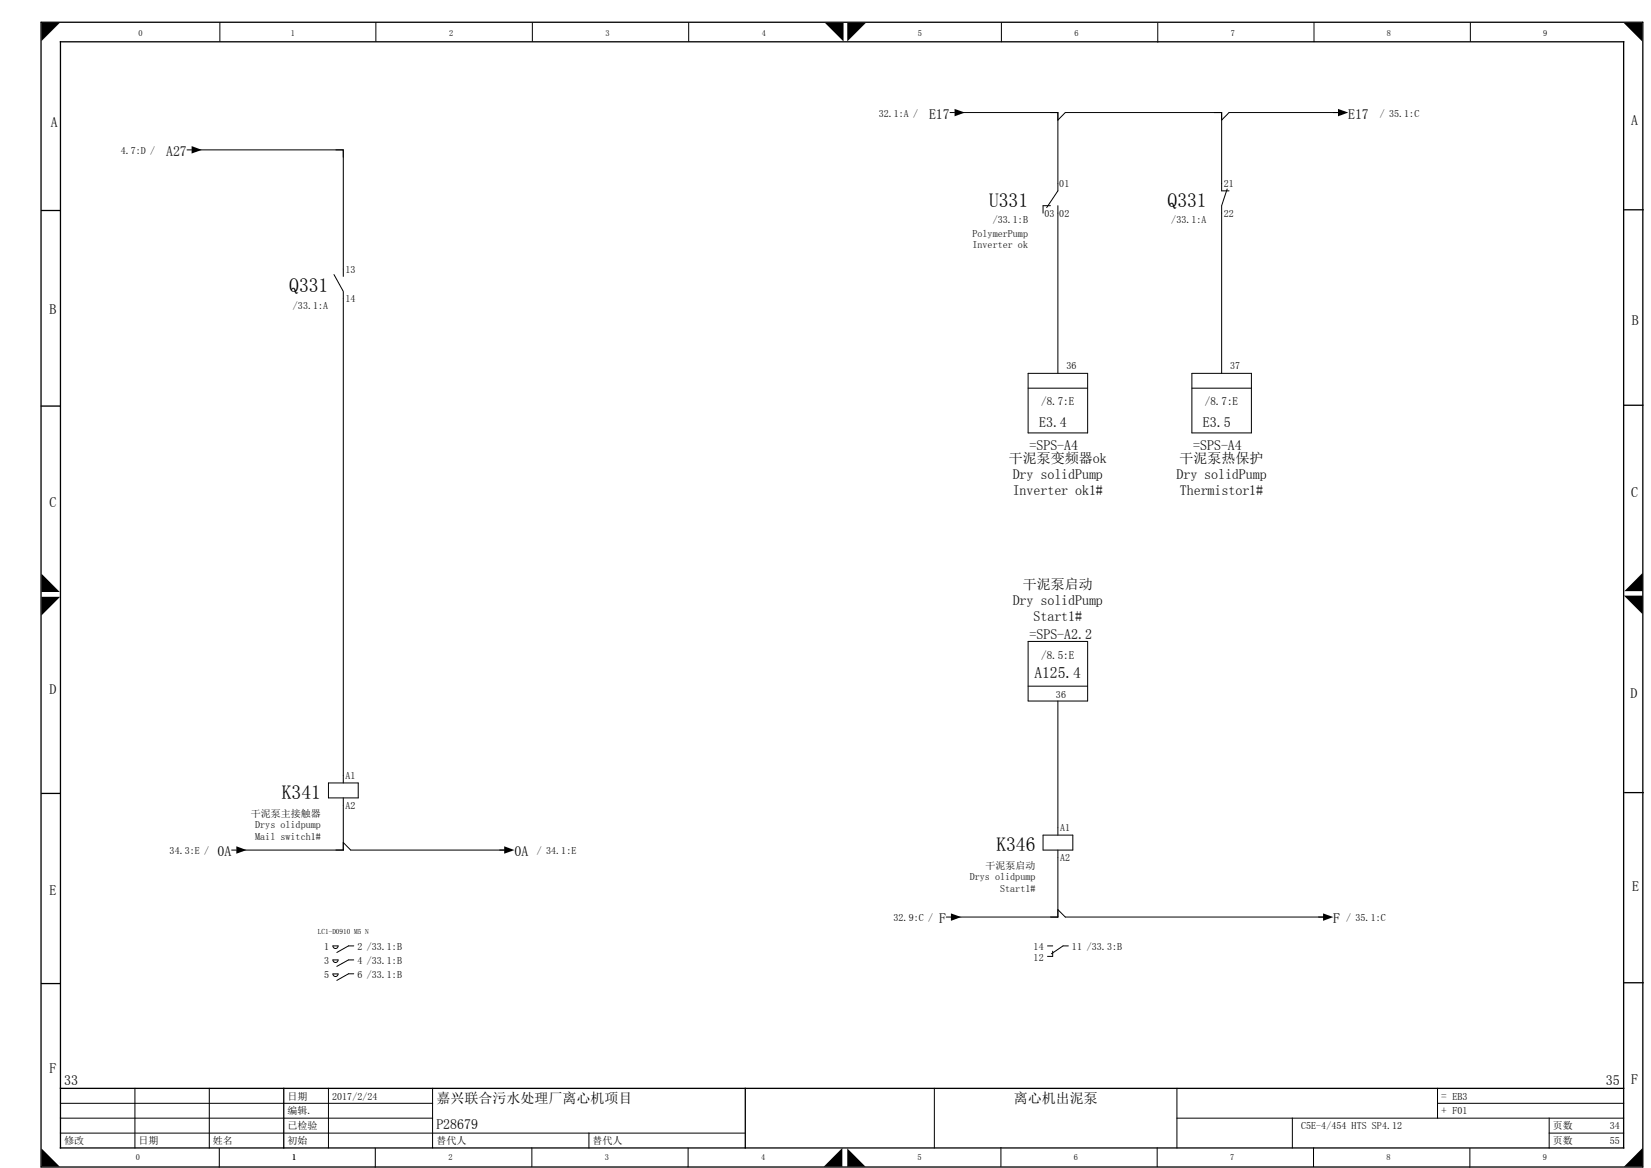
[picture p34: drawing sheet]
<svg xmlns="http://www.w3.org/2000/svg" width="297mm" height="210mm" viewBox="0 0 297 210" stroke-linecap="round" stroke-linejoin="round" font-family="sans-serif">
<defs><g id="words">
<g font-size="3.5">
<text x="177.9" y="37.1">U331</text>
<text x="210.1" y="37.1">Q331</text>
<text x="52" y="52.5">Q331</text>
<text x="50.7" y="143.6">K341</text>
<text x="179.3" y="153">K346</text>
</g>
<text font-size="2.8" x="186.1" y="121.9">A125.4</text>
<g font-size="2.5">
<text x="9.1" y="22.8">A</text>
<text x="167.1" y="21.3">E17</text>
<text x="242.5" y="21.3">E17</text>
<text x="293.5" y="22.5">A</text>
<text x="29.9" y="28">A27</text>
<text x="8.9" y="56.4">B</text>
<text x="293.6" y="58.4">B</text>
<text x="187" y="76.8">E3.4</text>
<text x="216.4" y="76.8">E3.5</text>
<text x="181.5" y="83.3">干泥泵变频器ok</text>
<text x="185.2" y="80.8">=SPS-A4</text>
<text x="212.2" y="83.3">干泥泵热保护</text>
<text x="214.7" y="80.8">=SPS-A4</text>
<text x="182.2" y="86.2">Dry solidPump</text>
<text x="182.2" y="89">Inverter ok1#</text>
<text x="211.7" y="86.2">Dry solidPump</text>
<text x="212.3" y="89">Thermistor1#</text>
<text x="293.5" y="89.4">C</text>
<text x="8.9" y="91.2">C</text>
<text x="184" y="105.9">干泥泵启动</text>
<text x="182.2" y="108.8">Dry solidPump</text>
<text x="185.9" y="111.6">Start1#</text>
<text x="185.2" y="115">=SPS-A2.2</text>
<text x="8.9" y="124.7">D</text>
<text x="293.3" y="125.5">D</text>
<text x="39.2" y="153.9">0A</text>
<text x="92.6" y="153.9">0A</text>
<text x="8.9" y="160.8">E</text>
<text x="293.6" y="160.2">E</text>
<text x="169" y="165.9">F</text>
<text x="239.9" y="165.9">F</text>
<text x="8.9" y="193">F</text>
<text x="11.5" y="195">33</text>
<text x="288.9" y="195">35</text>
<text x="293.5" y="194.8">F</text>
<text x="78.5" y="203">P28679</text>
<text x="78.5" y="198.3">嘉兴联合污水处理厂离心机项目</text>
<text x="182.4" y="198.3">离心机出泥泵</text>
</g>
<g font-size="2">
<text x="187.3" y="72.9">/8.7:E</text>
<text x="216.8" y="72.9">/8.7:E</text>
<text x="187.3" y="118.4">/8.5:E</text>
<text x="259.3" y="197.7">= EB3</text>
<text x="259.3" y="200.3">+ F01</text>
</g>
<g font-size="1.8">
<text x="158.1" y="21">32.1:A /</text>
<text x="248.2" y="21">/ 35.1:C</text>
<text x="21.7" y="27.7">4.7:D /</text>
<text x="190.6" y="33.6">01</text>
<text x="220.2" y="33.6">21</text>
<text x="178.6" y="40.1">/33.1:B</text>
<text x="187.9" y="38.9">03</text>
<text x="190.6" y="38.9">02</text>
<text x="210.7" y="40.1">/33.1:A</text>
<text x="220.2" y="38.9">22</text>
<text x="175" y="42.6">PolymerPump</text>
<text x="175" y="44.6">Inverter ok</text>
<text x="62.2" y="49">13</text>
<text x="52.7" y="55.5">/33.1:A</text>
<text x="62.2" y="54.3">14</text>
<text x="191.9" y="66.3">36</text>
<text x="221.3" y="66.3">37</text>
<text x="190" y="125.5">36</text>
<text x="62.2" y="140.1">A1</text>
<text x="45.1" y="146.8">干泥泵主接触器</text>
<text x="45.9" y="148.9">Drys olidpump</text>
<text x="62.2" y="145.4">A2</text>
<text x="190.7" y="149.5">A1</text>
<text x="30.5" y="153.6">34.3:E /</text>
<text x="45.9" y="151">Mail switch1#</text>
<text x="96.6" y="153.6">/ 34.1:E</text>
<text x="190.7" y="154.8">A2</text>
<text x="174.5" y="158.3">Drys olidpump</text>
<text x="177.3" y="156.2">干泥泵启动</text>
<text x="179.9" y="160.3">Start1#</text>
<text x="160.8" y="165.6">32.9:C /</text>
<text x="242.2" y="165.6">/ 35.1:C</text>
<text x="58.3" y="170.8">1</text>
<text x="58.3" y="173.3">3</text>
<text x="64.3" y="170.8">2 /33.1:B</text>
<text x="64.3" y="173.3">4 /33.1:B</text>
<text x="186" y="172.7">12</text>
<text x="186" y="170.8">14</text>
<text x="192.9" y="170.8">11 /33.3:B</text>
<text x="58.3" y="175.9">5</text>
<text x="64.3" y="175.9">6 /33.1:B</text>
<text x="51.7" y="197.7">日期</text>
<text x="59.8" y="197.7">2017/2/24</text>
<text x="51.7" y="200.3">编辑.</text>
<text x="51.7" y="203">已检验</text>
<text x="234.1" y="203">C5E-4/454 HTS SP4.12</text>
<text x="279.4" y="203">页数</text>
<text x="289.6" y="203">34</text>
<text x="11.5" y="205.7">修改</text>
<text x="24.9" y="205.7">日期</text>
<text x="38.3" y="205.7">姓名</text>
<text x="51.7" y="205.7">初始</text>
<text x="78.5" y="205.7">替代人</text>
<text x="106.6" y="205.7">替代人</text>
<text x="279.4" y="205.7">页数</text>
<text x="289.6" y="205.7">55</text>
</g>
<g font-size="1.5">
<text x="24.9" y="6.5">0</text>
<text x="52.3" y="6.4">1</text>
<text x="80.8" y="6.4">2</text>
<text x="108.9" y="6.4">3</text>
<text x="137.1" y="6.4">4</text>
<text x="165.2" y="6.4">5</text>
<text x="193.3" y="6.4">6</text>
<text x="221.4" y="6.4">7</text>
<text x="249.5" y="6.4">8</text>
<text x="277.7" y="6.4">9</text>
<text x="24.5" y="208.6">0</text>
<text x="52.6" y="208.6">1</text>
<text x="80.7" y="208.6">2</text>
<text x="108.8" y="208.6">3</text>
<text x="136.9" y="208.6">4</text>
<text x="165.1" y="208.6">5</text>
<text x="193.2" y="208.6">6</text>
<text x="221.3" y="208.6">7</text>
<text x="249.4" y="208.6">8</text>
<text x="277.6" y="208.6">9</text>
</g>
<text font-size="1.3" x="57.2" y="168">LC1-D0910 M5 N</text>
</g></defs>
<g fill="none" stroke="#000" stroke-width=".18">
<path d="M39.6 4v3.4M67.6 4v3.4M95.8 4.1v3.3M123.9 4.1v3.3M180.2 4.1v3.4M208.3 4.2v3.4M236.4 4.1v3.4M264.5 4.1v3.3M33.7 26.9h.8M35 26.9h26.8v22.8M60.4 26.9h1.4v1.4M170.9 20.2h.8"/>
<path d="M172.3 20.2h18v14.1l-2 3M189 20.2h1.3v1.4l1.4-1.4h28.1v14.1h1.3M189 37h-1.3v1.3M190.3 37v30.1M220.8 34l-1 3v30.1M241.2 20.2h-20.1l-1.3 1.4v-1.4h-1.3M60.1 49.4l1.7 3v88.4M185 67.1h10.7v10.7h-10.7zM185 69.8h10.7M214.4 67.1h10.7v10.7h-10.7zM214.4 69.8h10.7M185 115.3h10.7v10.7h-10.7z"/>
<path d="M185 123.4h10.7M190.3 126v24.1M41.7 152.8h.8M59.1 140.8h5.3v2.6h-5.3zM61.8 151.5l1.3 1.3h28.1M61.8 143.4v9.4h-18.8M187.7 150.1h5.3v2.7h-5.3zM190.3 152.8v12.1h-18.7M59.9 172.6h.9a.47 .47 0 0 1-.4 .4 .47 .47 0 0 1-.5-.4zM59.9 175.1h.9a.47 .47 0 0 1-.4 .5 .47 .47 0 0 1-.5-.5zM59.9 170.1h.9a.47 .47 0 0 1-.4 .4 .47 .47 0 0 1-.5-.4zM63.6 172.6h-.9l-2.1 1.1"/>
<path d="M63.6 175.1h-.9l-2.1 1.2M63.6 170.1h-.9l-2.1 1.1M170.2 164.9h.9M188.5 170.1h.9M189.4 171v.9h-.9M190.3 163.5l1.4 1.4h46.8M192.2 170.1h-.9l-2.1 1.4M10.9 198.4h66.9M24.3 195.7v10.7M37.7 195.7v10.7M59.1 195.7v10.7M77.8 195.7v10.7"/>
<path d="M168.1 195.7v10.7M211.7 195.7v10.7M258.6 198.4h33.5M258.6 195.7v5.3M10.9 203.7h123.2M10.9 201h66.9M39.5 206.5v3.3M67.5 206.5v3.3M95.7 206.4v3.3M106 203.7v2.7M123.8 206.4v3.4M180.1 206.3v3.4"/>
<path d="M208.2 206.4v3.3M211.7 201h80.4M232.5 201v5.4M236.3 206.4v3.3M264.5 206.5v3.3M278.7 203.7h13.4M278.7 201v5.4"/>
</g>
<g fill="none" stroke="#000" stroke-width=".23">
<path d="M7.4 4h288.2v205.8h-288.2zM10.9 7.5h281.2v198.9h-281.2zM7.5 37.8h3.3M292.3 37.7h3.3M7.4 73h3.3M292.3 72.9h3.3M7.5 142.6h3.3M292.3 142.5h3.3M7.5 176.8h3.3M292.3 176.7h3.3M10.9 195.7h281.2M51.1 195.7v10.7"/>
<path d="M134.1 195.7v10.7"/>
</g>
<g fill="#000">
<path d="M7.5 4h3.3l-3.3 3.4zM148.4 4.1h3.4v3.4zM152.4 4.1h3.4l-3.4 3.4zM171.7 19.6l1.9 .6-1.9 .7zM240.7 19.6l1.9 .6-1.9 .7zM292.1 4.1h3.4v3.4zM34.5 26.3l1.8 .6-1.8 .7zM7.5 103.1l3.2 3.3h-3.2zM7.5 107.3h3.3l-3.3 3.3zM295.5 103v3.3h-3.3zM292.2 107.1h3.3v3.3zM42.5 152.1l1.9 .7-1.9 .7z"/>
<path d="M90.7 152.1l1.9 .7-1.9 .7zM171.1 164.2l1.8 .7-1.8 .6zM238 164.2l1.9 .7-1.9 .6zM7.5 206.5l3.2 3.2h-3.2zM151.6 206.4v3.3h-3.4zM152.4 206.5l3.3 3.2h-3.3zM295.5 206.4v3.3h-3.3z"/>
</g>
<use href="#words"/>
</svg>
